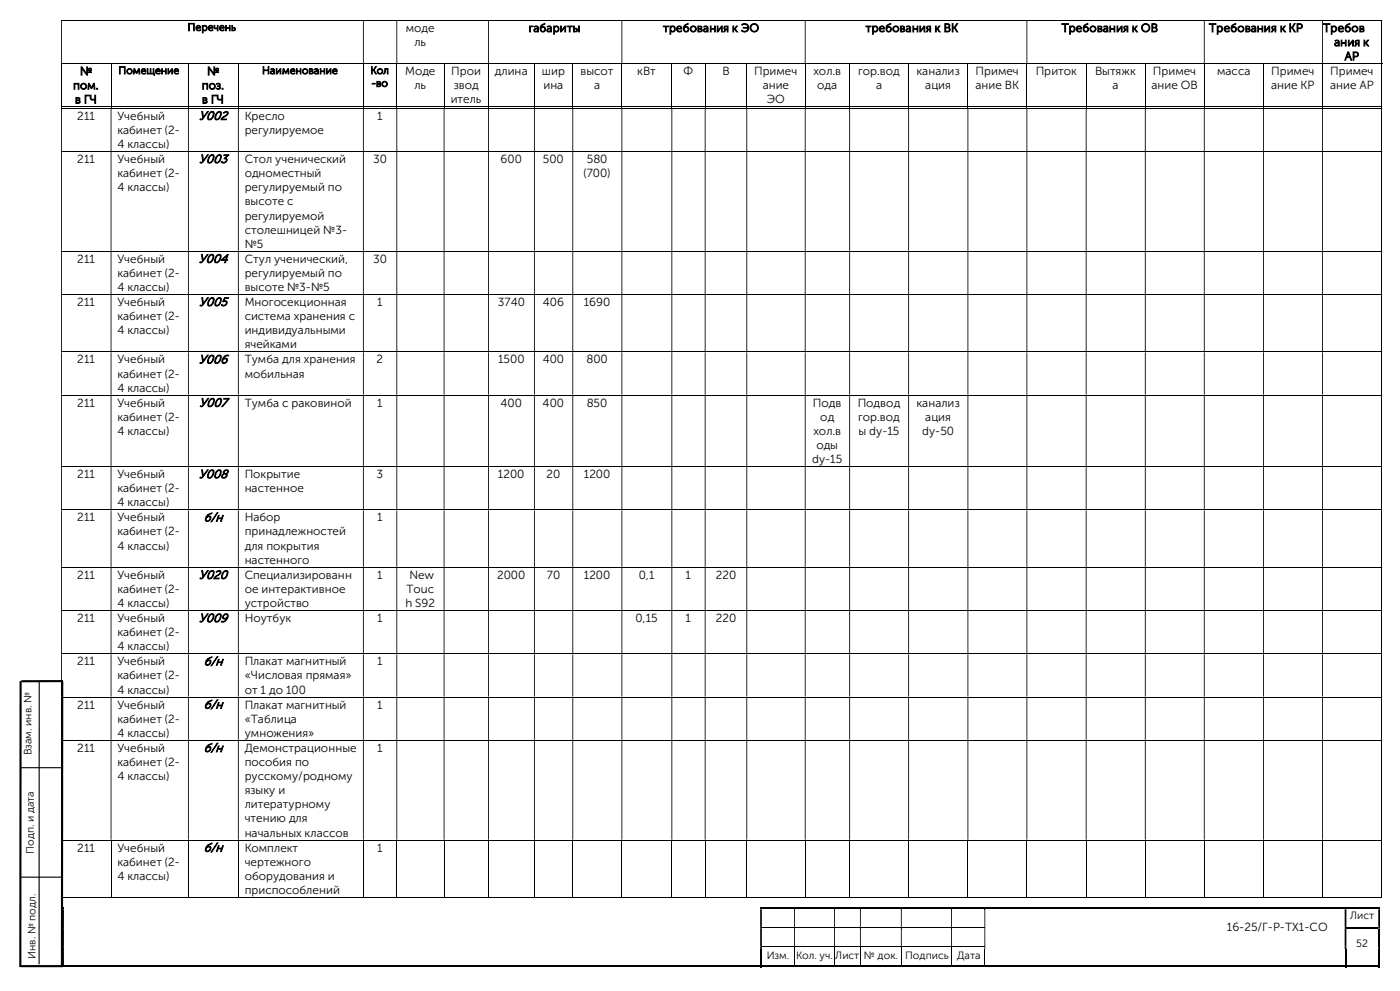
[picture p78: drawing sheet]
<svg xmlns="http://www.w3.org/2000/svg" width="420mm" height="297mm" viewBox="0 0 420 297" stroke-linecap="round" stroke-linejoin="round" font-family="sans-serif">
<defs><g id="words">
<g font-size="3.7">
<text x="59.6" y="35.9">У002</text>
<text x="59.6" y="48.9">У003</text>
<text x="59.6" y="78.7">У004</text>
<text x="59.6" y="91.7">У005</text>
<text x="59.6" y="108.9">У006</text>
<text x="59.7" y="121.9">У007</text>
<text x="59.6" y="143.3">У008</text>
<text x="61.1" y="156.3">б/н</text>
<text x="59.6" y="173.5">У020</text>
<text x="59.6" y="186.4">У009</text>
<text x="61.1" y="199.4">б/н</text>
<text x="61.1" y="212.3">б/н</text>
<text x="61.1" y="225.3">б/н</text>
<text x="61.1" y="255.2">б/н</text>
</g>
<g font-size="3.5">
<text x="121.8" y="9.6">моде</text>
<text x="158.6" y="9.6">габариты</text>
<text x="198.9" y="9.6">требования к ЭО</text>
<text x="259.7" y="9.6">требования к ВК</text>
<text x="318.5" y="9.6">Требования к ОВ</text>
<text x="362.7" y="9.6">Требования к КР</text>
<text x="396.9" y="9.6">Требов</text>
<text x="124.3" y="13.8">ль</text>
<text x="400.2" y="13.8">ания к</text>
<text x="24" y="22.5">№</text>
<text x="62.1" y="22.5">№</text>
<text x="121.5" y="22.5">Моде</text>
<text x="135.4" y="22.5">Прои</text>
<text x="148.5" y="22.5">длина</text>
<text x="162.6" y="22.5">шир</text>
<text x="174.2" y="22.5">высот</text>
<text x="191.2" y="22.5">кВт</text>
<text x="205.1" y="22.5">Ф</text>
<text x="216.7" y="22.5">В</text>
<text x="226.2" y="22.5">Примеч</text>
<text x="244" y="22.5">хол.в</text>
<text x="257.4" y="22.5">гор.вод</text>
<text x="275" y="22.5">канализ</text>
<text x="292.7" y="22.5">Примеч</text>
<text x="310.7" y="22.5">Приток</text>
<text x="328.5" y="22.5">Вытяжк</text>
<text x="345.9" y="22.5">Примеч</text>
<text x="365.1" y="22.5">масса</text>
<text x="381.3" y="22.5">Примеч</text>
<text x="399.1" y="22.5">Примеч</text>
<text x="403.4" y="18">АР</text>
<text x="21.9" y="26.8">пом.</text>
<text x="60.5" y="26.8">поз.</text>
<text x="124.3" y="26.8">ль</text>
<text x="136.1" y="26.8">звод</text>
<text x="163" y="26.8">ина</text>
<text x="178.2" y="26.8">а</text>
<text x="228.8" y="26.8">ание</text>
<text x="245.2" y="26.8">ода</text>
<text x="262.8" y="26.8">а</text>
<text x="277.6" y="26.8">ация</text>
<text x="292.7" y="26.8">ание ВК</text>
<text x="333.8" y="26.8">а</text>
<text x="345.4" y="26.8">ание ОВ</text>
<text x="381.3" y="26.8">ание КР</text>
<text x="399" y="26.8">ание АР</text>
<text x="22.5" y="31">в ГЧ</text>
<text x="23.2" y="35.9">211</text>
<text x="35.2" y="35.9">Учебный</text>
<text x="60.6" y="31">в ГЧ</text>
<text x="73.4" y="35.9">Кресло</text>
<text x="113.2" y="35.9">1</text>
<text x="135.2" y="31">итель</text>
<text x="230" y="31">ЭО</text>
<text x="35.2" y="40.1">кабинет (2-</text>
<text x="73.4" y="40.1">регулируемое</text>
<text x="35.2" y="44.4">4 классы)</text>
<text x="23.2" y="48.9">211</text>
<text x="35.2" y="53.1">кабинет (2-</text>
<text x="35.2" y="48.9">Учебный</text>
<text x="73.4" y="48.9">Стол ученический</text>
<text x="73.4" y="53.1">одноместный</text>
<text x="111.9" y="48.9">30</text>
<text x="150.2" y="48.9">600</text>
<text x="162.9" y="48.9">500</text>
<text x="175" y="53.1">(700)</text>
<text x="176.1" y="48.9">580</text>
<text x="35.2" y="57.3">4 классы)</text>
<text x="73.4" y="57.3">регулируемый по</text>
<text x="73.4" y="61.6">высоте с</text>
<text x="73.4" y="65.8">регулируемой</text>
<text x="73.4" y="70">столешницей №3-</text>
<text x="73.4" y="74.3">№5</text>
<text x="23.2" y="78.7">211</text>
<text x="35.2" y="83">кабинет (2-</text>
<text x="35.2" y="78.7">Учебный</text>
<text x="73.4" y="78.7">Стул ученический,</text>
<text x="73.4" y="83">регулируемый по</text>
<text x="111.9" y="78.7">30</text>
<text x="35.2" y="87.2">4 классы)</text>
<text x="73.4" y="87.2">высоте №3-№5</text>
<text x="23.2" y="91.7">211</text>
<text x="35.2" y="95.9">кабинет (2-</text>
<text x="35.2" y="91.7">Учебный</text>
<text x="73.4" y="91.7">Многосекционная</text>
<text x="73.4" y="95.9">система хранения с</text>
<text x="113.2" y="91.7">1</text>
<text x="149.4" y="91.7">3740</text>
<text x="162.9" y="91.7">406</text>
<text x="175.1" y="91.7">1690</text>
<text x="35.2" y="100.2">4 классы)</text>
<text x="73.4" y="100.2">индивидуальными</text>
<text x="73.4" y="104.4">ячейками</text>
<text x="23.2" y="108.9">211</text>
<text x="35.2" y="113.2">кабинет (2-</text>
<text x="35.2" y="108.9">Учебный</text>
<text x="73.4" y="108.9">Тумба для хранения</text>
<text x="73.4" y="113.2">мобильная</text>
<text x="113" y="108.9">2</text>
<text x="149.4" y="108.9">1500</text>
<text x="162.8" y="108.9">400</text>
<text x="175.9" y="108.9">800</text>
<text x="35.2" y="117.4">4 классы)</text>
<text x="23.2" y="121.9">211</text>
<text x="35.2" y="121.9">Учебный</text>
<text x="73.4" y="121.9">Тумба с раковиной</text>
<text x="113.2" y="121.9">1</text>
<text x="150.2" y="121.9">400</text>
<text x="162.8" y="121.9">400</text>
<text x="176" y="121.9">850</text>
<text x="243.9" y="121.9">Подв</text>
<text x="257.3" y="121.9">Подвод</text>
<text x="275" y="121.9">канализ</text>
<text x="35.2" y="126.1">кабинет (2-</text>
<text x="35.2" y="130.3">4 классы)</text>
<text x="244" y="130.3">хол.в</text>
<text x="246.1" y="126.1">од</text>
<text x="257.4" y="126.1">гор.вод</text>
<text x="257.6" y="130.3">ы dy-15</text>
<text x="276.6" y="130.3">dy-50</text>
<text x="277.6" y="126.1">ация</text>
<text x="244.9" y="134.6">оды</text>
<text x="23.2" y="143.3">211</text>
<text x="35.2" y="143.3">Учебный</text>
<text x="73.4" y="143.3">Покрытие</text>
<text x="113" y="143.3">3</text>
<text x="149.4" y="143.3">1200</text>
<text x="163.9" y="143.3">20</text>
<text x="175.1" y="143.3">1200</text>
<text x="243.6" y="138.8">dy-15</text>
<text x="35.2" y="147.5">кабинет (2-</text>
<text x="73.4" y="147.5">настенное</text>
<text x="35.2" y="151.8">4 классы)</text>
<text x="23.2" y="156.3">211</text>
<text x="35.2" y="160.5">кабинет (2-</text>
<text x="35.2" y="156.3">Учебный</text>
<text x="73.4" y="156.3">Набор</text>
<text x="73.4" y="160.5">принадлежностей</text>
<text x="113.2" y="156.3">1</text>
<text x="35.2" y="164.7">4 классы)</text>
<text x="73.4" y="164.7">для покрытия</text>
<text x="23.2" y="173.5">211</text>
<text x="35.2" y="173.5">Учебный</text>
<text x="73.4" y="169">настенного</text>
<text x="73.4" y="173.5">Специализированн</text>
<text x="113.2" y="173.5">1</text>
<text x="122.8" y="173.5">New</text>
<text x="149.1" y="173.5">2000</text>
<text x="164.1" y="173.5">70</text>
<text x="175.1" y="173.5">1200</text>
<text x="191.6" y="173.5">0,1</text>
<text x="205.7" y="173.5">1</text>
<text x="214.7" y="173.5">220</text>
<text x="35.2" y="177.7">кабинет (2-</text>
<text x="73.4" y="177.7">ое интерактивное</text>
<text x="121.9" y="177.7">Touc</text>
<text x="35.2" y="181.9">4 классы)</text>
<text x="73.4" y="181.9">устройство</text>
<text x="121.6" y="181.9">h S92</text>
<text x="23.2" y="186.4">211</text>
<text x="35.2" y="190.7">кабинет (2-</text>
<text x="35.2" y="186.4">Учебный</text>
<text x="73.4" y="186.4">Ноутбук</text>
<text x="113.1" y="186.4">1</text>
<text x="190.6" y="186.4">0,15</text>
<text x="205.7" y="186.4">1</text>
<text x="214.7" y="186.4">220</text>
<text x="35.2" y="194.9">4 классы)</text>
<text x="23.2" y="199.4">211</text>
<text x="35.2" y="203.6">кабинет (2-</text>
<text x="35.2" y="199.4">Учебный</text>
<text x="73.4" y="199.4">Плакат магнитный</text>
<text x="73.4" y="203.6">«Числовая прямая»</text>
<text x="113.2" y="199.4">1</text>
<text x="35.2" y="207.9">4 классы)</text>
<text x="73.4" y="207.9">от 1 до 100</text>
<text x="23.2" y="212.3">211</text>
<text x="35.2" y="212.3">Учебный</text>
<text x="73.4" y="212.3">Плакат магнитный</text>
<text x="113.2" y="212.3">1</text>
<text x="35.2" y="216.6">кабинет (2-</text>
<text x="35.2" y="220.8">4 классы)</text>
<text x="73.4" y="216.6">«Таблица</text>
<text x="73.4" y="220.8">умножения»</text>
<text x="23.2" y="225.3">211</text>
<text x="35.2" y="225.3">Учебный</text>
<text x="73.4" y="225.3">Демонстрационные</text>
<text x="113.2" y="225.3">1</text>
<text x="35.2" y="229.6">кабинет (2-</text>
<text x="35.2" y="233.8">4 классы)</text>
<text x="73.4" y="229.6">пособия по</text>
<text x="73.4" y="233.8">русскому/родному</text>
<text x="73.4" y="238">языку и</text>
<text x="73.4" y="242.3">литературному</text>
<text x="73.4" y="246.5">чтению для</text>
<text x="73.4" y="250.7">начальных классов</text>
<text x="23.2" y="255.2">211</text>
<text x="35.2" y="255.2">Учебный</text>
<text x="73.4" y="255.2">Комплект</text>
<text x="113.2" y="255.2">1</text>
<text x="35.2" y="259.5">кабинет (2-</text>
<text x="35.2" y="263.7">4 классы)</text>
<text x="73.4" y="259.5">чертежного</text>
<text x="73.4" y="263.7">оборудования и</text>
<text x="73.4" y="267.9">приспособлений</text>
<text x="368" y="279">16-25/Г-Р-ТХ1-СО</text>
</g>
<g font-size="3.2">
<text x="56.3" y="9.2">Перечень</text>
<text x="35.5" y="22.2">Помещение</text>
<text x="78.6" y="22.2">Наименование</text>
<text x="111.1" y="22.2">Кол</text>
<text x="111.4" y="26">-во</text>
<text x="9.5" y="226.4" transform="rotate(-90 9.5 226.4)">Взам. инв. №</text>
<text x="10.2" y="255.9" transform="rotate(-90 10.2 255.9)">Подп. и дата</text>
<text x="405" y="275.5">Лист</text>
<text x="10.6" y="287.4" transform="rotate(-90 10.6 287.4)">Инв. № подл.</text>
<text x="230" y="287.4">Изм.</text>
<text x="238.8" y="287.4">Кол. уч.</text>
<text x="250.6" y="287.4">Лист</text>
<text x="259.2" y="287.4">№ док.</text>
<text x="271.6" y="287.4">Подпись</text>
<text x="287.1" y="287.4">Дата</text>
<text x="406.9" y="283.8">52</text>
</g>
</g></defs>
<g fill="none" stroke="#000" stroke-width=".3">
<path d="M18.3 6.1h396.1M18.3 19.1h396.4M18.5 19.2v13M33.3 19.2v13M56.5 19.2v13M71.5 19.2v13M109 19.2v13M119 19.2v13M133.2 19.2v13M146.6 19.2v13M160.3 19.2v13M171.8 19.2v13"/>
<path d="M186.6 19.2v13M201.5 19.2v13M211.5 19.2v13M224 19.2v13M241.6 19.2v13M254.9 19.2v13M272.6 19.2v13M290.4 19.2v13M308.1 19.2v13M325.8 19.2v13M343.6 19.2v13M361.3 19.2v13"/>
<path d="M379.1 19.2v13M396.7 19.2v13M414.5 6.3v12.7M414.5 19.2v13M18.3 32h14.9M18.3 32.4h396.1M33.4 32h23M56.6 32h14.8M71.6 32h37.3M109.1 32h9.8M119.2 32h13.9M133.3 32h13.1"/>
<path d="M146.7 32h13.5M160.4 32h11.3M172 32h14.4M186.7 32h14.7M201.7 32h9.7M211.7 32h12.2M224.2 32h17.2M241.7 32h13.1M255 32h17.5M272.7 32h17.5M290.5 32h17.4M308.2 32h17.5"/>
<path d="M326 32h17.5M343.7 32h17.4M361.4 32h17.5M379.2 32h17.4M396.9 32h17.5M414.5 32.6v12.7M18.3 45.4h396.1M414.5 45.6v29.6M18.3 75.3h396.1M414.5 75.4v12.7M18.3 88.3h396.1M414.5 88.4v16.9"/>
<path d="M18.3 105.5h396.1M18.3 118.4h396.1M414.5 105.6v12.7M414.5 118.6v21.1M18.3 139.9h396.1M414.5 140v12.7M18.3 152.8h396.1M414.5 153v16.9M18.3 170h396.1M414.5 170.1v12.8M18.3 183h396.1M18.3 196h396.1"/>
<path d="M414.5 183.1v12.7M414.5 196.1v12.7M18.3 208.9h396.1M414.5 209v12.7M18.3 221.9h396.1M414.5 222v29.7M18.3 251.8h396.1M18.5 251.9v17.2M33.3 251.9v17.2M56.5 251.9v17.2M71.5 251.9v17.2M109 251.9v17.2"/>
<path d="M119 251.9v17.2M133.2 251.9v17.2M146.6 251.9v17.2M160.3 251.9v17.2M171.8 251.9v17.2M186.6 251.9v17.2M201.5 251.9v17.2M211.5 251.9v17.2M224 251.9v17.2M241.6 251.9v17.2M254.9 251.9v17.2M272.6 251.9v17.2"/>
<path d="M290.4 251.9v17.2M308.1 251.9v17.2M325.8 251.9v17.2M343.6 251.9v17.2M361.3 251.9v17.2M379.1 251.9v17.2M396.7 251.9v17.2M414.5 251.9v17.2M18.3 269h14.9M33.4 269h23M56.6 269h14.8M71.6 269h37.3"/>
<path d="M109.1 269h9.8M119.2 269h13.9M133.3 269h13.1M146.7 269h13.5M160.4 269h11.3M172 269h14.4M186.7 269h14.7M201.7 269h9.7M211.7 269h12.2M224.2 269h17.2M228.6 277.9h9.6M238.5 277.9h11.7"/>
<path d="M241.7 269h13.1M250.5 277.9h7.5M255 269h17.5M258.2 277.9h12.1M270.5 277.9h14.8M272.7 269h17.5M285.6 277.9h9.7M290.5 269h17.4M308.2 269h17.5M326 269h17.5M343.7 269h17.4M361.4 269h17.5"/>
<path d="M379.2 269h17.4M396.9 269h17.5M228.6 283.8h9.6M238.3 284.4v5M238.5 283.8h11.7M250.4 284.4v5M250.5 283.8h7.5M258.1 284.4v5M258.2 283.8h12.1M270.4 284.4v5M270.5 283.8h14.8M285.5 284.4v5"/>
<path d="M285.6 283.8h9.7M295.4 284.4v5"/>
</g>
<g fill="#000">
<path d="M414.4 6h.3v.3h-.3zM18.3 6.3h.3v12.7h-.3zM108.9 6.3h.2v12.7h-.2zM118.9 6.3h.3v12.7h-.3zM146.4 6.3h.3v12.7h-.3zM186.4 6.3h.3v12.7h-.3zM241.4 6.3h.3v12.7h-.3zM307.9 6.3h.3v12.7h-.3zM361.1 6.3h.3v12.7h-.3zM396.6 6.3h.3v12.7h-.3z" fill-rule="evenodd"/>
<path d="M414.4 32.3h.3v.3h-.3zM18.3 32.6h.3v12.7h-.3zM33.2 32.6h.2v12.7h-.2zM56.4 32.6h.2v12.7h-.2zM71.4 32.6h.2v12.7h-.2zM108.9 32.6h.2v12.7h-.2zM118.9 32.6h.3v12.7h-.3zM133.1 32.6h.2v12.7h-.2zM146.4 32.6h.3v12.7h-.3zM160.2 32.6h.2v12.7h-.2zM171.7 32.6h.3v12.7h-.3zM186.4 32.6h.3v12.7h-.3zM201.4 32.6h.3v12.7h-.3zM211.4 32.6h.3v12.7h-.3zM223.9 32.6h.3v12.7h-.3zM241.4 32.6h.3v12.7h-.3zM254.8 32.6h.2v12.7h-.2zM272.5 32.6h.2v12.7h-.2zM290.2 32.6h.3v12.7h-.3zM307.9 32.6h.3v12.7h-.3zM325.7 32.6h.3v12.7h-.3zM343.5 32.6h.2v12.7h-.2zM361.1 32.6h.3v12.7h-.3zM378.9 32.6h.3v12.7h-.3zM396.6 32.6h.3v12.7h-.3z" fill-rule="evenodd"/>
<path d="M414.4 45.3h.3v.3h-.3zM18.3 45.6h.3v29.6h-.3zM33.2 45.6h.2v29.6h-.2zM56.4 45.6h.2v29.6h-.2zM71.4 45.6h.2v29.6h-.2zM108.9 45.6h.2v29.6h-.2zM118.9 45.6h.3v29.6h-.3zM133.1 45.6h.2v29.6h-.2zM146.4 45.6h.3v29.6h-.3zM160.2 45.6h.2v29.6h-.2zM171.7 45.6h.3v29.6h-.3zM186.4 45.6h.3v29.6h-.3zM201.4 45.6h.3v29.6h-.3zM211.4 45.6h.3v29.6h-.3zM223.9 45.6h.3v29.6h-.3zM241.4 45.6h.3v29.6h-.3zM254.8 45.6h.2v29.6h-.2zM272.5 45.6h.2v29.6h-.2zM290.2 45.6h.3v29.6h-.3zM307.9 45.6h.3v29.6h-.3zM325.7 45.6h.3v29.6h-.3zM343.5 45.6h.2v29.6h-.2zM361.1 45.6h.3v29.6h-.3zM378.9 45.6h.3v29.6h-.3zM396.6 45.6h.3v29.6h-.3z" fill-rule="evenodd"/>
<path d="M414.4 75.2h.3v.2h-.3zM18.3 75.4h.3v12.7h-.3zM33.2 75.4h.2v12.7h-.2zM56.4 75.4h.2v12.7h-.2zM71.4 75.4h.2v12.7h-.2zM108.9 75.4h.2v12.7h-.2zM118.9 75.4h.3v12.7h-.3zM133.1 75.4h.2v12.7h-.2zM146.4 75.4h.3v12.7h-.3zM160.2 75.4h.2v12.7h-.2zM171.7 75.4h.3v12.7h-.3zM186.4 75.4h.3v12.7h-.3zM201.4 75.4h.3v12.7h-.3zM211.4 75.4h.3v12.7h-.3zM223.9 75.4h.3v12.7h-.3zM241.4 75.4h.3v12.7h-.3zM254.8 75.4h.2v12.7h-.2zM272.5 75.4h.2v12.7h-.2zM290.2 75.4h.3v12.7h-.3zM307.9 75.4h.3v12.7h-.3zM325.7 75.4h.3v12.7h-.3zM343.5 75.4h.2v12.7h-.2zM361.1 75.4h.3v12.7h-.3zM378.9 75.4h.3v12.7h-.3zM396.6 75.4h.3v12.7h-.3z" fill-rule="evenodd"/>
<path d="M414.4 88.1h.3v.3h-.3zM18.3 88.4h.3v16.9h-.3zM33.2 88.4h.2v16.9h-.2zM56.4 88.4h.2v16.9h-.2zM71.4 88.4h.2v16.9h-.2zM108.9 88.4h.2v16.9h-.2zM118.9 88.4h.3v16.9h-.3zM133.1 88.4h.2v16.9h-.2zM146.4 88.4h.3v16.9h-.3zM160.2 88.4h.2v16.9h-.2zM171.7 88.4h.3v16.9h-.3zM186.4 88.4h.3v16.9h-.3zM201.4 88.4h.3v16.9h-.3zM211.4 88.4h.3v16.9h-.3zM223.9 88.4h.3v16.9h-.3zM241.4 88.4h.3v16.9h-.3zM254.8 88.4h.2v16.9h-.2zM272.5 88.4h.2v16.9h-.2zM290.2 88.4h.3v16.9h-.3zM307.9 88.4h.3v16.9h-.3zM325.7 88.4h.3v16.9h-.3zM343.5 88.4h.2v16.9h-.2zM361.1 88.4h.3v16.9h-.3zM378.9 88.4h.3v16.9h-.3zM396.6 88.4h.3v16.9h-.3z" fill-rule="evenodd"/>
<path d="M414.4 105.3h.3v.3h-.3zM18.3 105.6h.3v12.7h-.3zM33.2 105.6h.2v12.7h-.2zM56.4 105.6h.2v12.7h-.2zM71.4 105.6h.2v12.7h-.2zM108.9 105.6h.2v12.7h-.2zM118.9 105.6h.3v12.7h-.3zM133.1 105.6h.2v12.7h-.2zM146.4 105.6h.3v12.7h-.3zM160.2 105.6h.2v12.7h-.2zM171.7 105.6h.3v12.7h-.3zM186.4 105.6h.3v12.7h-.3zM201.4 105.6h.3v12.7h-.3zM211.4 105.6h.3v12.7h-.3zM223.9 105.6h.3v12.7h-.3zM241.4 105.6h.3v12.7h-.3zM254.8 105.6h.2v12.7h-.2zM272.5 105.6h.2v12.7h-.2zM290.2 105.6h.3v12.7h-.3zM307.9 105.6h.3v12.7h-.3zM325.7 105.6h.3v12.7h-.3zM343.5 105.6h.2v12.7h-.2zM361.1 105.6h.3v12.7h-.3zM378.9 105.6h.3v12.7h-.3zM396.6 105.6h.3v12.7h-.3z" fill-rule="evenodd"/>
<path d="M414.4 118.3h.3v.3h-.3zM18.3 118.6h.3v21.1h-.3zM33.2 118.6h.2v21.1h-.2zM56.4 118.6h.2v21.1h-.2zM71.4 118.6h.2v21.1h-.2zM108.9 118.6h.2v21.1h-.2zM118.9 118.6h.3v21.1h-.3zM133.1 118.6h.2v21.1h-.2zM146.4 118.6h.3v21.1h-.3zM160.2 118.6h.2v21.1h-.2zM171.7 118.6h.3v21.1h-.3zM186.4 118.6h.3v21.1h-.3zM201.4 118.6h.3v21.1h-.3zM211.4 118.6h.3v21.1h-.3zM223.9 118.6h.3v21.1h-.3zM241.4 118.6h.3v21.1h-.3zM254.8 118.6h.2v21.1h-.2zM272.5 118.6h.2v21.1h-.2zM290.2 118.6h.3v21.1h-.3zM307.9 118.6h.3v21.1h-.3zM325.7 118.6h.3v21.1h-.3zM343.5 118.6h.2v21.1h-.2zM361.1 118.6h.3v21.1h-.3zM378.9 118.6h.3v21.1h-.3zM396.6 118.6h.3v21.1h-.3z" fill-rule="evenodd"/>
<path d="M414.4 139.7h.3v.3h-.3zM18.3 140h.3v12.7h-.3zM33.2 140h.2v12.7h-.2zM56.4 140h.2v12.7h-.2zM71.4 140h.2v12.7h-.2zM108.9 140h.2v12.7h-.2zM118.9 140h.3v12.7h-.3zM133.1 140h.2v12.7h-.2zM146.4 140h.3v12.7h-.3zM160.2 140h.2v12.7h-.2zM171.7 140h.3v12.7h-.3zM186.4 140h.3v12.7h-.3zM201.4 140h.3v12.7h-.3zM211.4 140h.3v12.7h-.3zM223.9 140h.3v12.7h-.3zM241.4 140h.3v12.7h-.3zM254.8 140h.2v12.7h-.2zM272.5 140h.2v12.7h-.2zM290.2 140h.3v12.7h-.3zM307.9 140h.3v12.7h-.3zM325.7 140h.3v12.7h-.3zM343.5 140h.2v12.7h-.2zM361.1 140h.3v12.7h-.3zM378.9 140h.3v12.7h-.3zM396.6 140h.3v12.7h-.3z" fill-rule="evenodd"/>
<path d="M414.4 152.7h.3v.3h-.3zM18.3 153h.3v16.9h-.3zM33.2 153h.2v16.9h-.2zM56.4 153h.2v16.9h-.2zM71.4 153h.2v16.9h-.2zM108.9 153h.2v16.9h-.2zM118.9 153h.3v16.9h-.3zM133.1 153h.2v16.9h-.2zM146.4 153h.3v16.9h-.3zM160.2 153h.2v16.9h-.2zM171.7 153h.3v16.9h-.3zM186.4 153h.3v16.9h-.3zM201.4 153h.3v16.9h-.3zM211.4 153h.3v16.9h-.3zM223.9 153h.3v16.9h-.3zM241.4 153h.3v16.9h-.3zM254.8 153h.2v16.9h-.2zM272.5 153h.2v16.9h-.2zM290.2 153h.3v16.9h-.3zM307.9 153h.3v16.9h-.3zM325.7 153h.3v16.9h-.3zM343.5 153h.2v16.9h-.2zM361.1 153h.3v16.9h-.3zM378.9 153h.3v16.9h-.3zM396.6 153h.3v16.9h-.3z" fill-rule="evenodd"/>
<path d="M414.4 169.9h.3v.2h-.3zM18.3 170.1h.3v12.8h-.3zM33.2 170.1h.2v12.8h-.2zM56.4 170.1h.2v12.8h-.2zM71.4 170.1h.2v12.8h-.2zM108.9 170.1h.2v12.8h-.2zM118.9 170.1h.3v12.8h-.3zM133.1 170.1h.2v12.8h-.2zM146.4 170.1h.3v12.8h-.3zM160.2 170.1h.2v12.8h-.2zM171.7 170.1h.3v12.8h-.3zM186.4 170.1h.3v12.8h-.3zM201.4 170.1h.3v12.8h-.3zM211.4 170.1h.3v12.8h-.3zM223.9 170.1h.3v12.8h-.3zM241.4 170.1h.3v12.8h-.3zM254.8 170.1h.2v12.8h-.2zM272.5 170.1h.2v12.8h-.2zM290.2 170.1h.3v12.8h-.3zM307.9 170.1h.3v12.8h-.3zM325.7 170.1h.3v12.8h-.3zM343.5 170.1h.2v12.8h-.2zM361.1 170.1h.3v12.8h-.3zM378.9 170.1h.3v12.8h-.3zM396.6 170.1h.3v12.8h-.3z" fill-rule="evenodd"/>
<path d="M414.4 182.9h.3v.2h-.3zM18.3 183.1h.3v12.7h-.3zM33.2 183.1h.2v12.7h-.2zM56.4 183.1h.2v12.7h-.2zM71.4 183.1h.2v12.7h-.2zM108.9 183.1h.2v12.7h-.2zM118.9 183.1h.3v12.7h-.3zM133.1 183.1h.2v12.7h-.2zM146.4 183.1h.3v12.7h-.3zM160.2 183.1h.2v12.7h-.2zM171.7 183.1h.3v12.7h-.3zM186.4 183.1h.3v12.7h-.3zM201.4 183.1h.3v12.7h-.3zM211.4 183.1h.3v12.7h-.3zM223.9 183.1h.3v12.7h-.3zM241.4 183.1h.3v12.7h-.3zM254.8 183.1h.2v12.7h-.2zM272.5 183.1h.2v12.7h-.2zM290.2 183.1h.3v12.7h-.3zM307.9 183.1h.3v12.7h-.3zM325.7 183.1h.3v12.7h-.3zM343.5 183.1h.2v12.7h-.2zM361.1 183.1h.3v12.7h-.3zM378.9 183.1h.3v12.7h-.3zM396.6 183.1h.3v12.7h-.3z" fill-rule="evenodd"/>
<path d="M414.4 195.8h.3v.3h-.3zM18.3 196.1h.3v12.7h-.3zM33.2 196.1h.2v12.7h-.2zM56.4 196.1h.2v12.7h-.2zM71.4 196.1h.2v12.7h-.2zM108.9 196.1h.2v12.7h-.2zM118.9 196.1h.3v12.7h-.3zM133.1 196.1h.2v12.7h-.2zM146.4 196.1h.3v12.7h-.3zM160.2 196.1h.2v12.7h-.2zM171.7 196.1h.3v12.7h-.3zM186.4 196.1h.3v12.7h-.3zM201.4 196.1h.3v12.7h-.3zM211.4 196.1h.3v12.7h-.3zM223.9 196.1h.3v12.7h-.3zM241.4 196.1h.3v12.7h-.3zM254.8 196.1h.2v12.7h-.2zM272.5 196.1h.2v12.7h-.2zM290.2 196.1h.3v12.7h-.3zM307.9 196.1h.3v12.7h-.3zM325.7 196.1h.3v12.7h-.3zM343.5 196.1h.2v12.7h-.2zM361.1 196.1h.3v12.7h-.3zM378.9 196.1h.3v12.7h-.3zM396.6 196.1h.3v12.7h-.3z" fill-rule="evenodd"/>
<path d="M414.4 208.8h.3v.2h-.3zM18.3 209h.3v12.7h-.3zM33.2 209h.2v12.7h-.2zM56.4 209h.2v12.7h-.2zM71.4 209h.2v12.7h-.2zM108.9 209h.2v12.7h-.2zM118.9 209h.3v12.7h-.3zM133.1 209h.2v12.7h-.2zM146.4 209h.3v12.7h-.3zM160.2 209h.2v12.7h-.2zM171.7 209h.3v12.7h-.3zM186.4 209h.3v12.7h-.3zM201.4 209h.3v12.7h-.3zM211.4 209h.3v12.7h-.3zM223.9 209h.3v12.7h-.3zM241.4 209h.3v12.7h-.3zM254.8 209h.2v12.7h-.2zM272.5 209h.2v12.7h-.2zM290.2 209h.3v12.7h-.3zM307.9 209h.3v12.7h-.3zM325.7 209h.3v12.7h-.3zM343.5 209h.2v12.7h-.2zM361.1 209h.3v12.7h-.3zM378.9 209h.3v12.7h-.3zM396.6 209h.3v12.7h-.3z" fill-rule="evenodd"/>
<path d="M414.4 221.7h.3v.3h-.3zM18.3 222h.3v29.7h-.3zM33.2 222h.2v29.7h-.2zM56.4 222h.2v29.7h-.2zM71.4 222h.2v29.7h-.2zM108.9 222h.2v29.7h-.2zM118.9 222h.3v29.7h-.3zM133.1 222h.2v29.7h-.2zM146.4 222h.3v29.7h-.3zM160.2 222h.2v29.7h-.2zM171.7 222h.3v29.7h-.3zM186.4 222h.3v29.7h-.3zM201.4 222h.3v29.7h-.3zM211.4 222h.3v29.7h-.3zM223.9 222h.3v29.7h-.3zM241.4 222h.3v29.7h-.3zM254.8 222h.2v29.7h-.2zM272.5 222h.2v29.7h-.2zM290.2 222h.3v29.7h-.3zM307.9 222h.3v29.7h-.3zM325.7 222h.3v29.7h-.3zM343.5 222h.2v29.7h-.2zM361.1 222h.3v29.7h-.3zM378.9 222h.3v29.7h-.3zM396.6 222h.3v29.7h-.3z" fill-rule="evenodd"/>
<path d="M18.8 272.5h.4v5.3h-.4zM228 272.5h.6v5.3h-.6zM238.2 272.5h.3v5.3h-.3zM250.2 272.5h.3v5.3h-.3zM258 272.5h.2v5.3h-.2zM270.3 272.5h.2v5.3h-.2zM285.3 272.5h.3v5.3h-.3zM295.3 272.5h.3v5.3h-.3zM403.4 272.5h.5v5.3h-.5zM413.5 272.5h.5v5.3h-.5z" fill-rule="evenodd"/>
<path d="M18.8 277.8h.4v.5h-.4zM228 277.8h.6v.5h-.6z" fill-rule="evenodd"/>
<path d="M228 271.9h.6v.6h-.6z" fill-rule="evenodd"/>
<path d="M238.2 271.9h12v.6h-12z" fill-rule="evenodd"/>
<path d="M250.2 271.9h7.8v.6h-7.8z" fill-rule="evenodd"/>
<path d="M258 271.9h12.3v.6h-12.3z" fill-rule="evenodd"/>
<path d="M270.3 271.9h15v.6h-15z" fill-rule="evenodd"/>
<path d="M285.3 271.9h10v.6h-10z" fill-rule="evenodd"/>
<path d="M295.3 271.9h108.1v.6h-108.1z" fill-rule="evenodd"/>
<path d="M295.3 277.8h.3v.5h-.3zM403.4 277.8h.5v.5h-.5z" fill-rule="evenodd"/>
<path d="M403.4 271.9h.5v.6h-.5z" fill-rule="evenodd"/>
<path d="M413.5 271.9h.5v.6h-.5z" fill-rule="evenodd"/>
<path d="M413.5 277.8h.5v.5h-.5zM18.8 278.3h.4v5.3h-.4zM228 278.3h.6v5.3h-.6zM238.2 278.3h.3v5.3h-.3zM250.2 278.3h.3v5.3h-.3zM258 278.3h.2v5.3h-.2zM270.3 278.3h.2v5.3h-.2zM285.3 278.3h.3v5.3h-.3zM295.3 278.3h.3v5.3h-.3zM403.4 278.3h.5v5.3h-.5z" fill-rule="evenodd"/>
<path d="M18.8 283.6h.4v.8h-.4zM228 283.6h.6v.8h-.6z" fill-rule="evenodd"/>
<path d="M228 284.4h.6v5.5h-.6z" fill-rule="evenodd"/>
<path d="M238.2 289.4h12v.5h-12z" fill-rule="evenodd"/>
<path d="M250.2 289.4h7.8v.5h-7.8z" fill-rule="evenodd"/>
<path d="M258 289.4h12.3v.5h-12.3z" fill-rule="evenodd"/>
<path d="M270.3 289.4h15v.5h-15z" fill-rule="evenodd"/>
<path d="M285.3 289.4h10v.5h-10z" fill-rule="evenodd"/>
<path d="M295.3 283.6h.3v.8h-.3zM403.4 283.6h.5v.8h-.5zM413.5 283.6h.5v.8h-.5zM18.8 284.4h.4v5h-.4z" fill-rule="evenodd"/>
<path d="M295.3 289.4h108.1v.5h-108.1z" fill-rule="evenodd"/>
<path d="M403.4 284.4h.5v5.5h-.5z" fill-rule="evenodd"/>
<path d="M413.5 284.4h.5v5.5h-.5z" fill-rule="evenodd"/>
</g>
<g fill="#000">
<path d="M414.4 31.9h.3v.3h-.3zM414.4 251.7h.3v.2h-.3zM18.8 271.9h.4v.6h-.4zM228.6 271.9h9.6v.6h-9.6zM238.2 272.5h.3zM238.2 277.8h.3v.5h-.3zM250.2 272.5h.3zM250.2 277.8h.3v.5h-.3zM258 272.5h.2zM258 277.8h.2v.5h-.2zM270.3 272.5h.2zM270.3 277.8h.2v.5h-.2z"/>
<path d="M285.3 272.5h.3zM285.3 277.8h.3v.5h-.3zM295.3 272.5h.3zM403.9 271.9h9.6v.6h-9.6zM403.9 277.8h9.6v.5h-9.6zM413.5 278.3h.5v5.3h-.5zM414.4 268.9h.3v.2h-.3zM18.8 289.4h209.2v.5h-209.2zM228.6 289.4h9.6v.5h-9.6zM238.2 283.6h.3v.8h-.3zM250.2 283.6h.3v.8h-.3zM258 283.6h.2v.8h-.2z"/>
<path d="M270.3 283.6h.2v.8h-.2zM285.3 283.6h.3v.8h-.3zM403.9 289.4h9.6v.5h-9.6zM413.5 289.4h.5v.5h-.5z"/>
</g>
<path d="M6.2 204.1l-.1 85.7M18.7 204.1l-.1 85.7M18.9 204.1l-12.5 .1M6.1 289.6h12.8" fill="none" stroke="#000" stroke-width=".64" stroke-linecap="butt"/>
<path d="M11.8 204.1l-.1 84.9M6 230.1h12.6M6 262.9h12.4" fill="none" stroke="#000" stroke-width=".34"/>
<use href="#words"/>
</svg>
